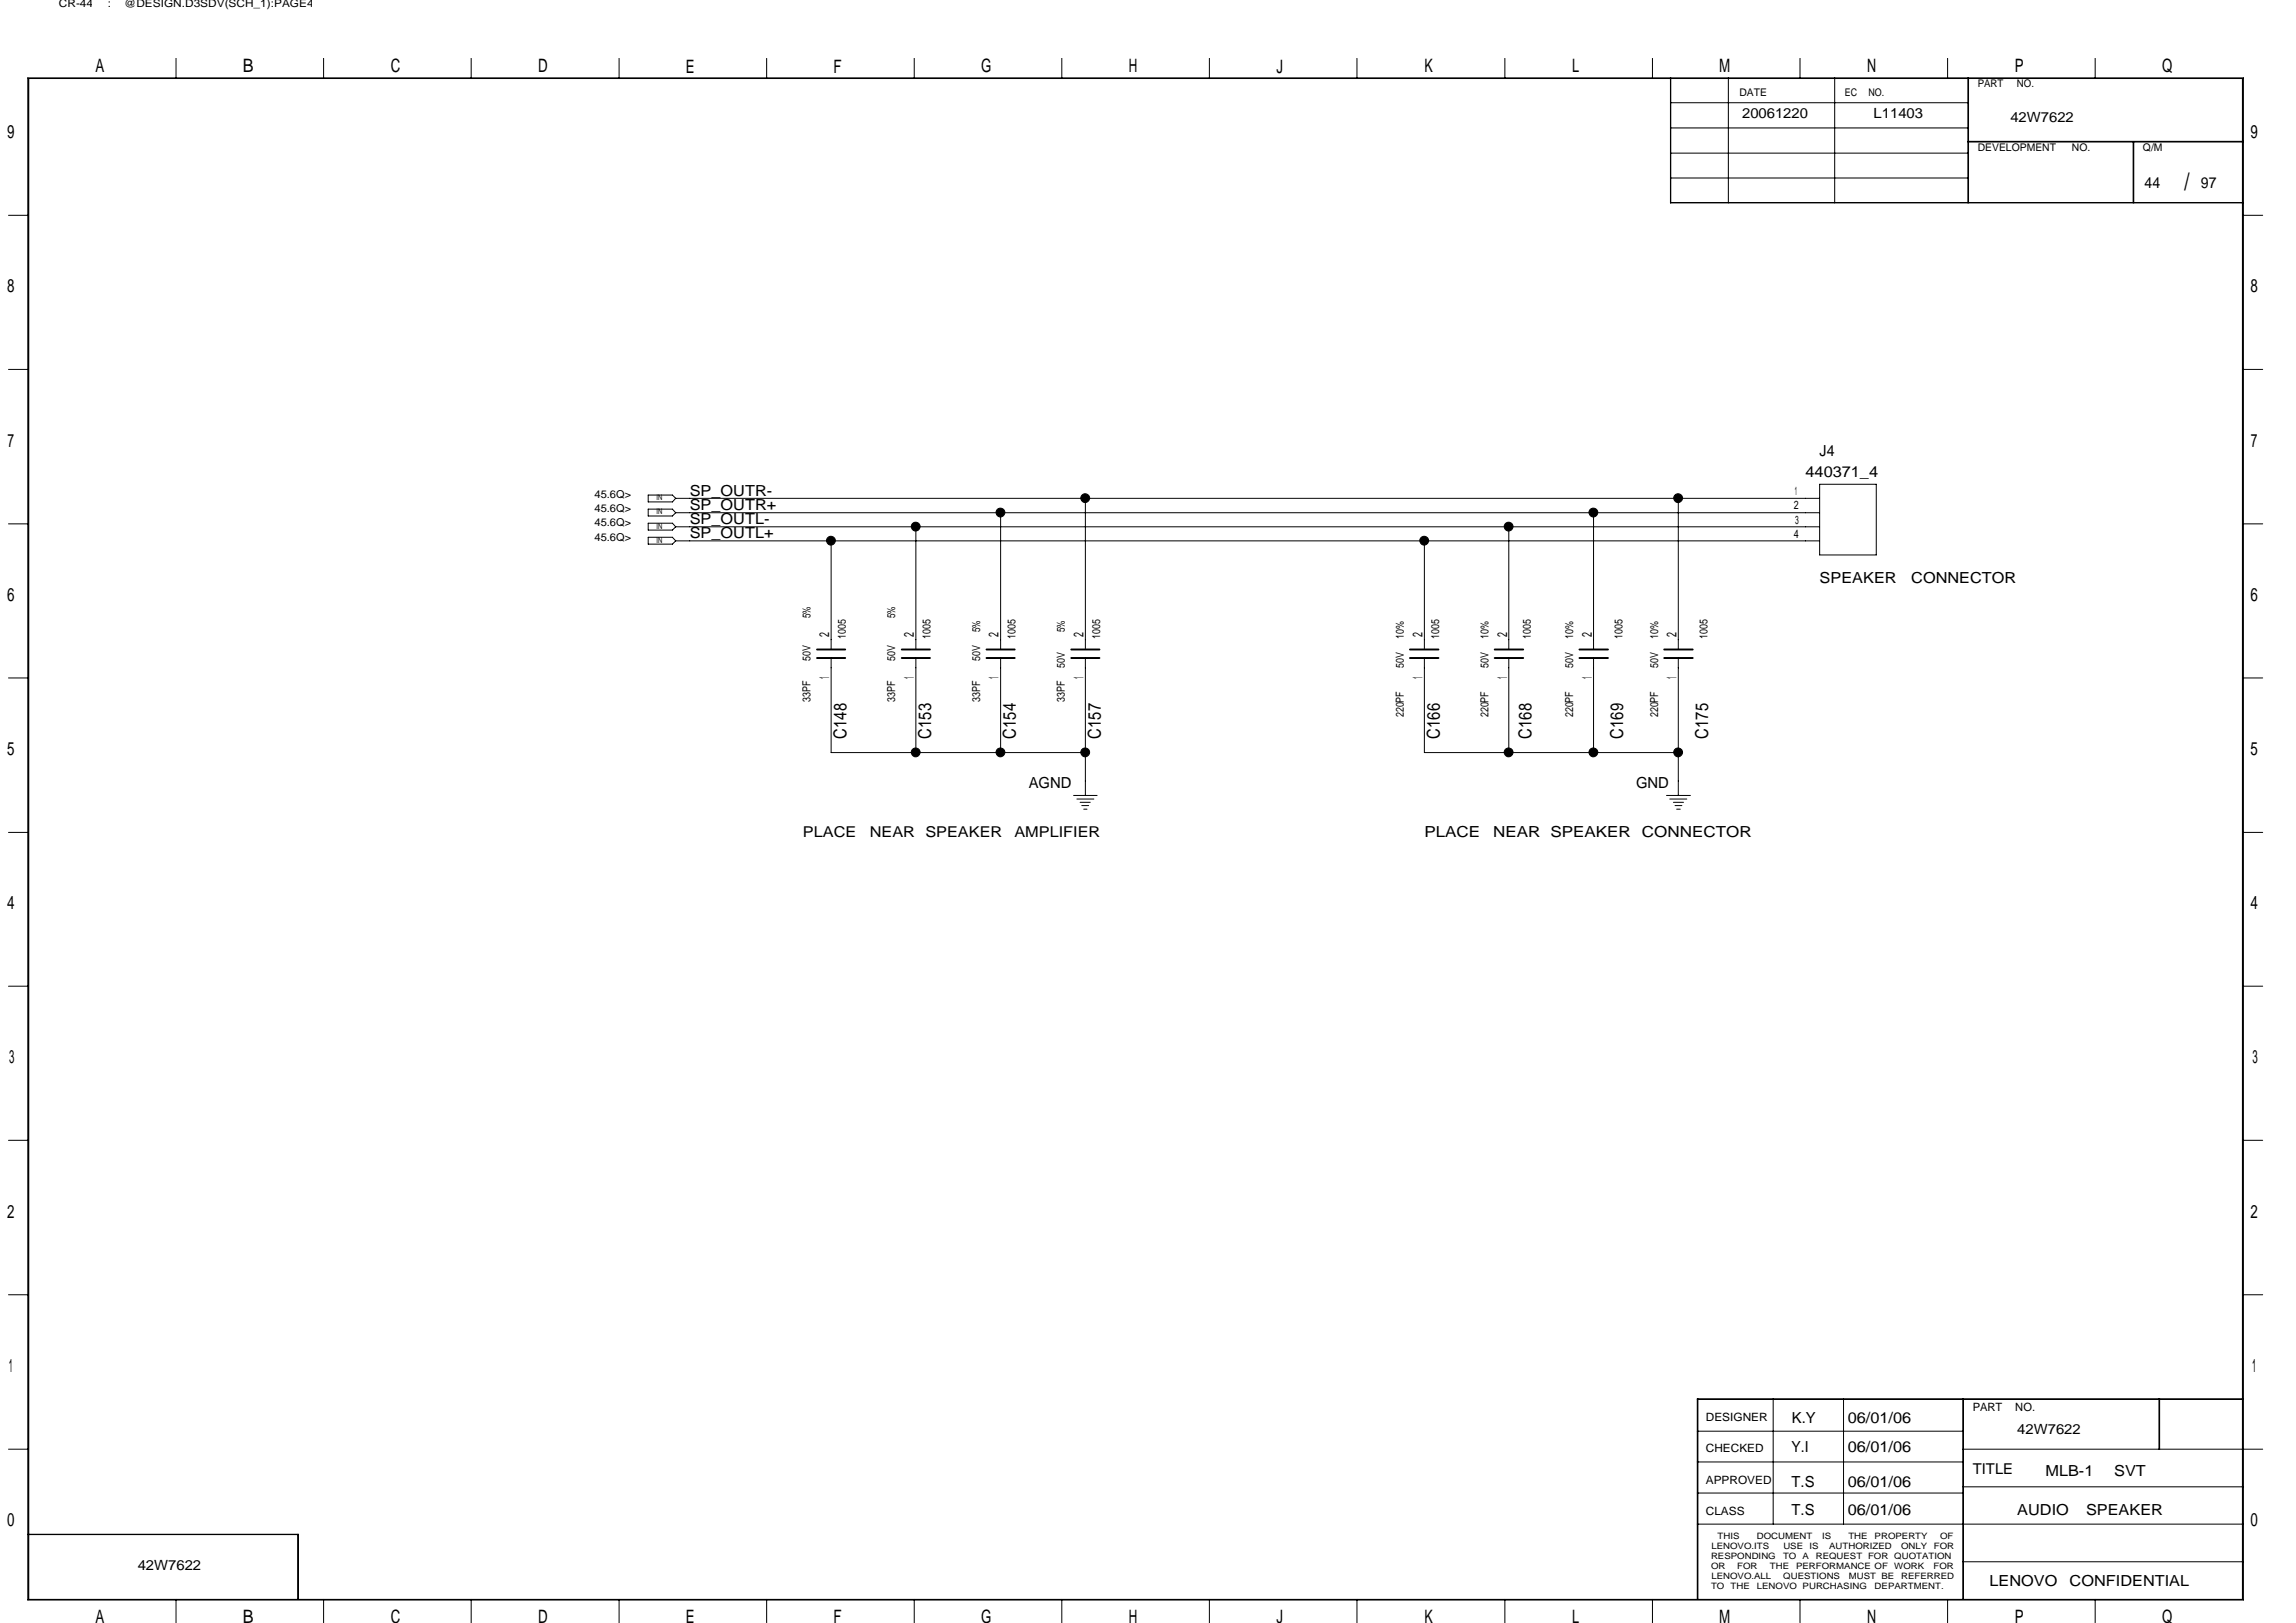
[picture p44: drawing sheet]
<svg xmlns="http://www.w3.org/2000/svg" width="297mm" height="210mm" viewBox="0 0 297 210" stroke-linecap="round" stroke-linejoin="round" font-family="sans-serif">
<defs><g id="words">
<text font-size="3.1" x="282.6" y="24.6">/</text>
<g font-size="2.4">
<text x="12.4" y="9.4">A</text>
<text x="31.4" y="9.4">B</text>
<text x="50.5" y="9.4">C</text>
<text x="69.6" y="9.4">D</text>
<text x="88.7" y="9.4">E</text>
<text x="107.8" y="9.4">F</text>
<text x="127" y="9.4">G</text>
<text x="146" y="9.4">H</text>
<text x="165.1" y="9.4">J</text>
<text x="184.3" y="9.4">K</text>
<text x="203.4" y="9.4">L</text>
<text x="222.4" y="9.4">M</text>
<text x="241.6" y="9.4">N</text>
<text x="260.6" y="9.4">P</text>
<text x="279.7" y="9.4">Q</text>
<text x=".9" y="17.9">9</text>
<text x="291.2" y="17.9">9</text>
<text x=".9" y="37.8">8</text>
<text x="291.2" y="37.8">8</text>
<text x="1" y="57.8">7</text>
<text x="291.2" y="57.8">7</text>
<text x=".9" y="77.8">6</text>
<text x="291.2" y="77.8">6</text>
<text x=".9" y="97.7">5</text>
<text x="291.2" y="97.7">5</text>
<text x=".9" y="117.6">4</text>
<text x="291.2" y="117.6">4</text>
<text x="1.2" y="137.6">3</text>
<text x="291.4" y="137.6">3</text>
<text x=".9" y="157.5">2</text>
<text x="291.2" y="157.5">2</text>
<text x="1.1" y="177.5">1</text>
<text x="291.4" y="177.5">1</text>
<text x=".9" y="197.4">0</text>
<text x="291.2" y="197.4">0</text>
<text x="12.4" y="210">A</text>
<text x="31.4" y="210">B</text>
<text x="50.5" y="210">C</text>
<text x="69.6" y="210">D</text>
<text x="127" y="210">G</text>
<text x="146" y="210">H</text>
<text x="184.3" y="210">K</text>
<text x="203.4" y="210">L</text>
<text x="222.4" y="210">M</text>
<text x="241.6" y="210">N</text>
<text x="260.6" y="210">P</text>
<text x="279.7" y="210">Q</text>
<text x="88.7" y="210">E</text>
<text x="107.8" y="210">F</text>
<text x="165.1" y="210">J</text>
</g>
<g font-size="2.3">
<text x="109.5" y="95.5" transform="rotate(-90 109.5 95.5)">C148</text>
<text x="120.5" y="95.5" transform="rotate(-90 120.5 95.5)">C153</text>
<text x="131.4" y="95.5" transform="rotate(-90 131.4 95.5)">C154</text>
<text x="142.4" y="95.5" transform="rotate(-90 142.4 95.5)">C157</text>
<text x="186.3" y="95.5" transform="rotate(-90 186.3 95.5)">C166</text>
<text x="198.1" y="95.5" transform="rotate(-90 198.1 95.5)">C168</text>
<text x="210" y="95.5" transform="rotate(-90 210 95.5)">C169</text>
<text x="221" y="95.5" transform="rotate(-90 221 95.5)">C175</text>
</g>
<g font-size="2">
<text x="277.4" y="24.3">44</text>
<text x="284.7" y="24.3">97</text>
<text x="235.4" y="59">J4</text>
<text x="89.2" y="66">SP_OUTR+</text>
<text x="89.2" y="64.1">SP_OUTR-</text>
<text x="233.6" y="61.8">440371_4</text>
<text x="89.2" y="69.6">SP_OUTL+</text>
<text x="89.2" y="67.8">SP_OUTL-</text>
<text x="235.4" y="75.4">SPEAKER</text>
<text x="247.3" y="75.4">CONNECTOR</text>
<text x="133.1" y="101.9">AGND</text>
<text x="211.7" y="101.9">GND</text>
<text x="184.3" y="108.3">PLACE</text>
<text x="193.2" y="108.3">NEAR SPEAKER</text>
<text x="212.4" y="108.3">CONNECTOR</text>
<text x="231.8" y="184.1">K.Y</text>
<text x="239.1" y="184.1">06/01/06</text>
<text x="231.8" y="187.8">Y.I</text>
<text x="239.1" y="187.8">06/01/06</text>
<text x="264.6" y="190.9">MLB-1</text>
<text x="273.5" y="190.9">SVT</text>
<text x="231.8" y="192.4">T.S</text>
<text x="231.8" y="196">T.S</text>
<text x="239.1" y="196">06/01/06</text>
<text x="239.1" y="192.4">06/01/06</text>
<text x="261" y="196">AUDIO</text>
<text x="269.9" y="196">SPEAKER</text>
<text x="257.4" y="205.2">LENOVO</text>
<text x="267.8" y="205.2">CONFIDENTIAL</text>
</g>
<g font-size="1.9">
<text x="103.9" y="108.3">PLACE</text>
<text x="112.5" y="108.3">NEAR SPEAKER</text>
<text x="131.2" y="108.3">AMPLIFIER</text>
<text x="255.2" y="190.7">TITLE</text>
</g>
<g font-size="1.8">
<text x="225.4" y="15.3">20061220</text>
<text x="242.4" y="15.3">L11403</text>
<text x="260.1" y="15.8">42W7622</text>
<text x="107.3" y="82.4" transform="rotate(-90 107.3 82.4)">2</text>
<text x="118.2" y="82.4" transform="rotate(-90 118.2 82.4)">2</text>
<text x="129.2" y="82.4" transform="rotate(-90 129.2 82.4)">2</text>
<text x="140.2" y="82.4" transform="rotate(-90 140.2 82.4)">2</text>
<text x="184" y="82.4" transform="rotate(-90 184 82.4)">2</text>
<text x="195" y="82.4" transform="rotate(-90 195 82.4)">2</text>
<text x="205.9" y="82.4" transform="rotate(-90 205.9 82.4)">2</text>
<text x="216.9" y="82.4" transform="rotate(-90 216.9 82.4)">2</text>
<text x="107.3" y="87.8" transform="rotate(-90 107.3 87.8)">1</text>
<text x="118.2" y="87.8" transform="rotate(-90 118.2 87.8)">1</text>
<text x="129.2" y="87.8" transform="rotate(-90 129.2 87.8)">1</text>
<text x="140.2" y="87.8" transform="rotate(-90 140.2 87.8)">1</text>
<text x="184" y="87.8" transform="rotate(-90 184 87.8)">1</text>
<text x="195" y="87.8" transform="rotate(-90 195 87.8)">1</text>
<text x="205.9" y="87.8" transform="rotate(-90 205.9 87.8)">1</text>
<text x="216.9" y="87.8" transform="rotate(-90 216.9 87.8)">1</text>
<text x="261" y="185.6">42W7622</text>
<text x="17.8" y="203.1">42W7622</text>
</g>
<g font-size="1.5">
<text x="232.1" y="65.9">2</text>
<text x="232.2" y="64.1">1</text>
<text x="232.1" y="69.6">4</text>
<text x="232.2" y="67.7">3</text>
<text x="220.7" y="183.9">DESIGNER</text>
<text x="255.2" y="182.6">PART</text>
<text x="260.7" y="182.6">NO.</text>
<text x="220.7" y="191.9">APPROVED</text>
<text x="220.7" y="187.9">CHECKED</text>
<text x="220.7" y="196">CLASS</text>
</g>
<g font-size="1.4">
<text x="7.6" y=".9">CR-44</text>
<text x="14" y=".9">:</text>
<text x="16.1" y=".9">@DESIGN.D3SDV(SCH_1):PAGE4</text>
<text x="255.9" y="11.3">PART</text>
<text x="260.9" y="11.3">NO.</text>
<text x="225" y="12.4">DATE</text>
<text x="238.7" y="12.4">EC</text>
<text x="241.7" y="12.4">NO.</text>
<text x="255.9" y="19.6">DEVELOPMENT</text>
<text x="268.1" y="19.6">NO.</text>
<text x="277.2" y="19.6">Q/M</text>
<text x="76.9" y="64.4">45.6Q&gt;</text>
<text x="76.9" y="69.9">45.6Q&gt;</text>
<text x="76.9" y="66.3">45.6Q&gt;</text>
<text x="76.9" y="68.1">45.6Q&gt;</text>
<text x="104.9" y="80" transform="rotate(-90 104.9 80)">5%</text>
<text x="109.4" y="82.7" transform="rotate(-90 109.4 82.7)">1005</text>
<text x="115.8" y="80" transform="rotate(-90 115.8 80)">5%</text>
<text x="120.4" y="82.7" transform="rotate(-90 120.4 82.7)">1005</text>
<text x="126.8" y="81.8" transform="rotate(-90 126.8 81.8)">5%</text>
<text x="131.4" y="82.7" transform="rotate(-90 131.4 82.7)">1005</text>
<text x="137.7" y="81.8" transform="rotate(-90 137.7 81.8)">5%</text>
<text x="142.3" y="82.7" transform="rotate(-90 142.3 82.7)">1005</text>
<text x="181.6" y="82.7" transform="rotate(-90 181.6 82.7)">10%</text>
<text x="186.2" y="82.7" transform="rotate(-90 186.2 82.7)">1005</text>
<text x="192.6" y="82.7" transform="rotate(-90 192.6 82.7)">10%</text>
<text x="198" y="82.7" transform="rotate(-90 198 82.7)">1005</text>
<text x="203.5" y="82.7" transform="rotate(-90 203.5 82.7)">10%</text>
<text x="209.9" y="82.7" transform="rotate(-90 209.9 82.7)">1005</text>
<text x="214.5" y="82.7" transform="rotate(-90 214.5 82.7)">10%</text>
<text x="220.9" y="82.7" transform="rotate(-90 220.9 82.7)">1005</text>
<text x="104.9" y="85.5" transform="rotate(-90 104.9 85.5)">50V</text>
<text x="115.8" y="85.5" transform="rotate(-90 115.8 85.5)">50V</text>
<text x="126.8" y="85.5" transform="rotate(-90 126.8 85.5)">50V</text>
<text x="137.7" y="86.4" transform="rotate(-90 137.7 86.4)">50V</text>
<text x="181.6" y="86.4" transform="rotate(-90 181.6 86.4)">50V</text>
<text x="192.6" y="86.4" transform="rotate(-90 192.6 86.4)">50V</text>
<text x="203.5" y="86.4" transform="rotate(-90 203.5 86.4)">50V</text>
<text x="214.5" y="86.4" transform="rotate(-90 214.5 86.4)">50V</text>
<text x="104.9" y="90.8" transform="rotate(-90 104.9 90.8)">33PF</text>
<text x="115.8" y="90.8" transform="rotate(-90 115.8 90.8)">33PF</text>
<text x="126.8" y="90.8" transform="rotate(-90 126.8 90.8)">33PF</text>
<text x="137.7" y="90.8" transform="rotate(-90 137.7 90.8)">33PF</text>
<text x="181.6" y="92.8" transform="rotate(-90 181.6 92.8)">220PF</text>
<text x="192.6" y="92.8" transform="rotate(-90 192.6 92.8)">220PF</text>
<text x="203.5" y="92.8" transform="rotate(-90 203.5 92.8)">220PF</text>
<text x="214.5" y="92.8" transform="rotate(-90 214.5 92.8)">220PF</text>
</g>
<g font-size="1.1">
<text x="221.4" y="203">OR</text>
<text x="221.4" y="201.7">RESPONDING</text>
<text x="221.4" y="200.4">LENOVO.ITS</text>
<text x="222.2" y="199.1">THIS</text>
<text x="224.7" y="203">FOR</text>
<text x="227.3" y="199.1">DOCUMENT</text>
<text x="229" y="203">THE</text>
<text x="230.7" y="201.7">TO</text>
<text x="230.7" y="200.4">USE</text>
<text x="232.4" y="203">PERFORMANCE OF</text>
<text x="233.2" y="201.7">A</text>
<text x="234.1" y="200.4">IS</text>
<text x="234.9" y="201.7">REQUEST FOR QUOTATION</text>
<text x="235.8" y="199.1">IS</text>
<text x="236.6" y="200.4">AUTHORIZED</text>
<text x="239.1" y="199.1">THE</text>
<text x="242.5" y="199.1">PROPERTY</text>
<text x="245.1" y="203">WORK</text>
<text x="246" y="200.4">ONLY</text>
<text x="250.1" y="203">FOR</text>
<text x="250.2" y="200.4">FOR</text>
<text x="251" y="199.1">OF</text>
<text x="221.4" y="205.6">TO</text>
<text x="221.4" y="204.3">LENOVO.ALL</text>
<text x="223.9" y="205.6">THE</text>
<text x="227.3" y="205.6">LENOVO PURCHASING</text>
<text x="230.7" y="204.3">QUESTIONS</text>
<text x="239.2" y="204.3">MUST BE</text>
<text x="242.5" y="205.6">DEPARTMENT.</text>
<text x="246" y="204.3">REFERRED</text>
</g>
<g font-size="1">
<text x="84.9" y="64.7">IN</text>
<text x="84.9" y="66.5">IN</text>
<text x="84.9" y="70.2">IN</text>
<text x="84.9" y="68.4">IN</text>
</g>
</g></defs>
<g fill="none" stroke="#000" stroke-width=".25">
<path d="M105.7 85.1h3.6M105.7 84h3.6M116.7 85.1h3.6M116.7 84h3.6M127.6 85.1h3.7M127.6 84h3.7M138.6 85.1h3.6M138.6 84h3.6M182.4 85.1h3.7M182.4 84h3.7M193.4 85.1h3.7M193.4 84h3.7"/>
<path d="M204.3 85.1h3.7M204.3 84h3.7M215.3 85.1h3.7M215.3 84h3.7"/>
</g>
<g fill="none" stroke="#000" stroke-width=".13">
<path d="M3.6 10.1h286.6v196.9h-286.6zM3.7 10.2h286.4v196.7h-286.4zM22.8 7.5v2.6M41.9 7.5v2.6M61 7.5v2.6M80.1 7.5v2.6M99.2 7.5v2.6M118.3 7.5v2.6M137.4 7.5v2.6M156.5 7.5v2.6M175.6 7.5v2.6M194.7 7.5v2.6"/>
<path d="M213.8 7.5v2.6M216.1 10.1v16.1h74.1M216.1 19.8h38.5M216.1 16.6h38.5M216.1 13.3h38.5M216.2 10.1v16.1M223.6 10.1v16.1M232.9 7.5v2.6M237.4 10.1v16.1M252 7.5v2.6M254.6 18.4h35.6M254.6 10.1v16.1"/>
<path d="M254.6 18.3h35.6M254.7 10.1v16.1M271.1 7.5v2.6M276 18.4v7.8M276.1 18.4v7.8M1.1 27.9h2.5M216.1 26.2h74.1M216.2 23h38.4M290.2 27.9h2.5M1.1 47.8h2.5M290.2 47.8h2.5M1.1 67.8h2.5"/>
<path d="M83.9 67.7h3.1l.4 .5-.4 .4h-3.1zM83.9 64.1h3.1l.4 .4-.4 .4h-3.1zM83.9 65.9h3.1l.4 .4-.4 .5h-3.1zM83.9 69.5h3.1l.4 .5-.4 .4h-3.1zM87.4 64.5h129.7M87.4 66.3h148M87.4 68.2h148M87.4 70h148M107.5 70v14M118.5 68.2v15.8M129.5 66.3v17.7M140.4 64.5v19.5"/>
<path d="M184.3 70v14M195.2 68.2v15.8M206.2 66.3v17.7M217.1 64.5v19.5M217.1 64.5h18.3M235.4 62.7h7.3v9.1h-7.3zM290.2 67.8h2.5M1.1 87.7h2.5M107.5 85.1v12.3h32.9M118.5 85.1v12.3M129.5 85.1v12.3M140.4 85.1v17.8"/>
<path d="M184.3 85.1v12.3h32.8M195.2 85.1v12.3M206.2 85.1v12.3M217.1 85.1v17.8M290.2 87.7h2.5M1.1 107.7h2.5M138.9 102.9h3M139.3 103.4h2.2M139.7 103.8h1.4M140 104.2h.8M140.2 104.7h.4M215.6 102.9h3.1"/>
<path d="M216 103.4h2.2M216.5 103.8h1.3M216.7 104.2h.9M216.9 104.7h.5M290.2 107.7h2.5M1.1 127.6h2.5M290.2 127.6h2.5M1.1 147.5h2.5M290.2 147.5h2.5M1.1 167.5h2.5M290.2 167.5h2.5M1.1 187.5h2.5"/>
<path d="M3.6 198.5h35v8.4M3.6 198.5h35M38.5 198.5v8.4M219.6 197.2h70.6M219.6 181.1h70.6M219.6 193.2h34.4M219.6 189.1h34.4M219.6 185.2h34.4M219.7 181v25.9M229.4 181v16.2M238.5 181v16.2M254 187.5h38.7"/>
<path d="M254 181v25.9M254 192.4h36.2M279.3 181v6.5M279.4 181v6.5M290.2 181h-70.6v25.9M22.8 206.9v3M41.9 206.9v3M61 206.9v3M80.1 206.9v3M99.2 206.9v3M118.3 206.9v3M137.4 206.9v3"/>
<path d="M156.5 206.9v3M175.6 206.9v3M194.7 206.9v3M213.8 206.9v3M232.9 206.9v3M252 206.9v3M254 202.1h36.2M271.1 206.9v3"/>
</g>
<g fill="#000" stroke="#000" stroke-width=".13">
<circle cx="107.5" cy="70" r=".57"/>
<circle cx="118.5" cy="68.1" r=".57"/>
<circle cx="129.4" cy="66.3" r=".57"/>
<circle cx="140.4" cy="64.4" r=".57"/>
<circle cx="184.3" cy="70" r=".57"/>
<circle cx="195.2" cy="68.1" r=".57"/>
<circle cx="206.1" cy="66.3" r=".57"/>
<circle cx="217.1" cy="64.4" r=".57"/>
<circle cx="118.5" cy="97.3" r=".57"/>
<circle cx="129.4" cy="97.3" r=".57"/>
<circle cx="140.4" cy="97.3" r=".57"/>
<circle cx="195.2" cy="97.3" r=".57"/>
<circle cx="206.1" cy="97.3" r=".57"/>
<circle cx="217.1" cy="97.3" r=".57"/>
</g>
<use href="#words"/>
</svg>
